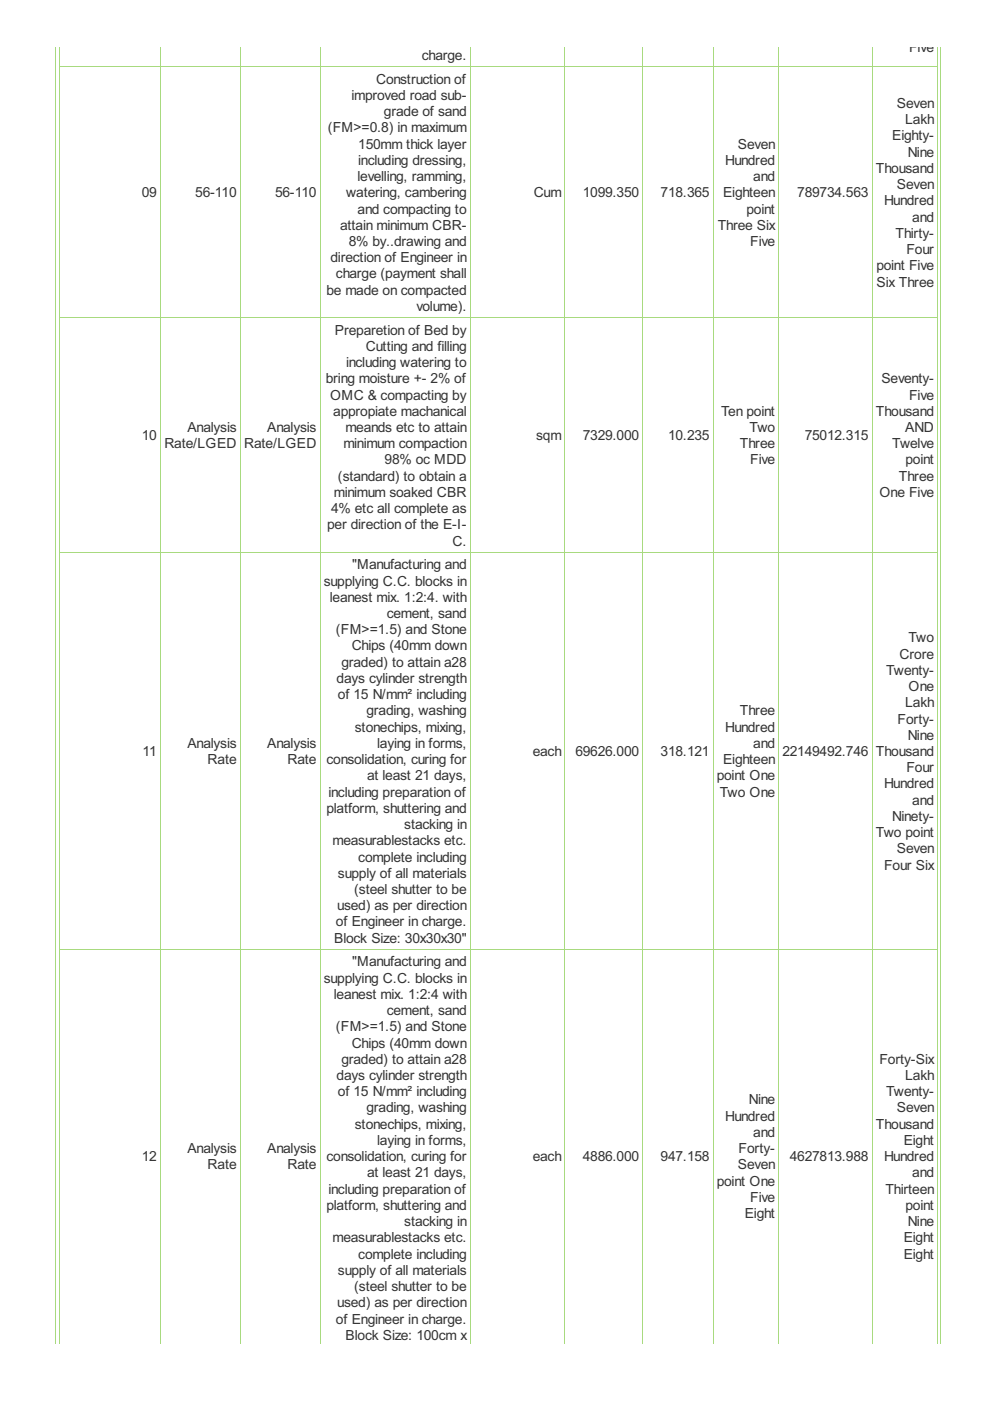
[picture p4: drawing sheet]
<svg xmlns="http://www.w3.org/2000/svg" width="210mm" height="297mm" viewBox="0 0 210 297" stroke-linecap="round" stroke-linejoin="round" font-family="sans-serif">
<defs><g id="words">
<g font-size="3.3" fill="#333">
<text x="192.8" y="11">Five</text>
<text x="79.7" y="17.7">Construction of</text>
<text x="89.4" y="12.7">charge.</text>
<text x="74.5" y="21.2">improved road sub-</text>
<text x="190.2" y="22.9">Seven</text>
<text x="69.5" y="28.1">(FM&gt;=0.8) in maximum</text>
<text x="81.4" y="24.6">grade of sand</text>
<text x="189.2" y="29.8">Eighty-</text>
<text x="191.9" y="26.3">Lakh</text>
<text x="76" y="31.5">150mm thick layer</text>
<text x="76" y="34.9">including dressing,</text>
<text x="153.7" y="34.9">Hundred</text>
<text x="156.5" y="31.5">Seven</text>
<text x="192.5" y="33.2">Nine</text>
<text x="30.1" y="41.8">09</text>
<text x="41.4" y="41.8">56-110</text>
<text x="58.3" y="41.8">56-110</text>
<text x="73.4" y="41.8">watering, cambering</text>
<text x="75.8" y="38.4">levelling, ramming,</text>
<text x="113.2" y="41.8">Cum</text>
<text x="123.6" y="41.8">1099.350</text>
<text x="140.1" y="41.8">718.365</text>
<text x="153.3" y="41.8">Eighteen</text>
<text x="159.7" y="38.4">and</text>
<text x="169" y="41.8">789734.563</text>
<text x="185.7" y="36.7">Thousand</text>
<text x="190.2" y="40.1">Seven</text>
<text x="75.8" y="45.3">and compacting to</text>
<text x="158.3" y="45.3">point</text>
<text x="187.4" y="43.5">Hundred</text>
<text x="193.4" y="47">and</text>
<text x="72.1" y="48.7">attain minimum CBR-</text>
<text x="74" y="52.2">8% by..drawing and</text>
<text x="152.2" y="48.7">Three Six</text>
<text x="159" y="52.2">Five</text>
<text x="189.9" y="50.4">Thirty-</text>
<text x="192.2" y="53.9">Four</text>
<text x="70.1" y="55.6">direction of Engineer in</text>
<text x="71.2" y="59">charge (payment shall</text>
<text x="185.8" y="57.3">point Five</text>
<text x="69.2" y="62.5">be made on compacted</text>
<text x="88.3" y="65.9">volume).</text>
<text x="185.9" y="60.8">Six Three</text>
<text x="71" y="70.9">Preparetion of Bed by</text>
<text x="73.4" y="77.8">including watering to</text>
<text x="77.6" y="74.4">Cutting and filling</text>
<text x="69.1" y="81.3">bring moisture +- 2% of</text>
<text x="186.9" y="81.3">Seventy-</text>
<text x="70" y="84.7">OMC &amp; compacting by</text>
<text x="70.7" y="88.2">appropiate machanical</text>
<text x="152.9" y="88.2">Ten point</text>
<text x="185.7" y="88.2">Thousand</text>
<text x="192.8" y="84.7">Five</text>
<text x="30.1" y="93.3">10</text>
<text x="34.9" y="95">Rate/LGED</text>
<text x="39.7" y="91.6">Analysis</text>
<text x="51.8" y="95">Rate/LGED</text>
<text x="56.6" y="91.6">Analysis</text>
<text x="72.8" y="95">minimum compaction</text>
<text x="73.2" y="91.6">meands etc to attain</text>
<text x="113.7" y="93.3">sqm</text>
<text x="123.6" y="93.3">7329.000</text>
<text x="141.6" y="93.3">10.235</text>
<text x="156.9" y="95">Three</text>
<text x="158.9" y="91.6">Two</text>
<text x="170.6" y="93.3">75012.315</text>
<text x="189.2" y="95">Twelve</text>
<text x="191.9" y="91.6">AND</text>
<text x="71.7" y="101.9">(standard) to obtain a</text>
<text x="81.6" y="98.5">98% oc MDD</text>
<text x="159" y="98.5">Five</text>
<text x="190.6" y="101.9">Three</text>
<text x="192" y="98.5">point</text>
<text x="70.8" y="105.4">minimum soaked CBR</text>
<text x="186.4" y="105.4">One Five</text>
<text x="69.4" y="112.2">per direction of the E-I-</text>
<text x="70.2" y="108.8">4% etc all complete as</text>
<text x="95.9" y="115.7">C.</text>
<text x="68.6" y="124.1">supplying C.C. blocks in</text>
<text x="74.7" y="120.7">&quot;Manufacturing and</text>
<text x="69.9" y="127.6">leanest mix. 1:2:4. with</text>
<text x="82" y="131">cement, sand</text>
<text x="71.2" y="134.5">(FM&gt;=1.5) and Stone</text>
<text x="74.6" y="137.9">Chips (40mm down</text>
<text x="192.6" y="136.2">Two</text>
<text x="72.4" y="141.4">graded) to attain a28</text>
<text x="187.9" y="143.1">Twenty-</text>
<text x="190.7" y="139.6">Crore</text>
<text x="71.4" y="144.8">days cylinder strength</text>
<text x="71.7" y="148.2">of 15 N/mm² including</text>
<text x="191.9" y="150">Lakh</text>
<text x="192.6" y="146.5">One</text>
<text x="75.2" y="155.1">stonechips, mixing,</text>
<text x="77.7" y="151.7">grading, washing</text>
<text x="153.7" y="155.1">Hundred</text>
<text x="156.9" y="151.7">Three</text>
<text x="190.3" y="153.4">Forty-</text>
<text x="30.2" y="160.3">11</text>
<text x="39.7" y="158.6">Analysis</text>
<text x="56.6" y="158.6">Analysis</text>
<text x="80" y="158.6">laying in forms,</text>
<text x="113" y="160.3">each</text>
<text x="122" y="160.3">69626.000</text>
<text x="140.1" y="160.3">318.121</text>
<text x="159.7" y="158.6">and</text>
<text x="165.9" y="160.3">22149492.746</text>
<text x="185.7" y="160.3">Thousand</text>
<text x="192.5" y="156.8">Nine</text>
<text x="44" y="162">Rate</text>
<text x="61" y="162">Rate</text>
<text x="69.2" y="162">consolidation, curing for</text>
<text x="77.8" y="165.5">at least 21 days,</text>
<text x="152" y="165.5">point One</text>
<text x="153.3" y="162">Eighteen</text>
<text x="187.4" y="167.2">Hundred</text>
<text x="192.2" y="163.7">Four</text>
<text x="69.2" y="172.3">platform, shuttering and</text>
<text x="69.7" y="168.9">including preparation of</text>
<text x="152.6" y="168.9">Two One</text>
<text x="193.4" y="170.6">and</text>
<text x="70.5" y="179.2">measurablestacks etc.</text>
<text x="85.7" y="175.8">stacking in</text>
<text x="185.7" y="177.5">Two point</text>
<text x="189.2" y="174.1">Ninety-</text>
<text x="76" y="182.7">complete including</text>
<text x="187.4" y="184.4">Four Six</text>
<text x="190.2" y="180.9">Seven</text>
<text x="71.7" y="186.1">supply of all materials</text>
<text x="75.1" y="189.5">(steel shutter to be</text>
<text x="71.2" y="196.4">of Engineer in charge.</text>
<text x="71.5" y="193">used) as per direction</text>
<text x="70.8" y="199.9">Block Size: 30x30x30&quot;</text>
<text x="68.6" y="208.3">supplying C.C. blocks in</text>
<text x="74.7" y="204.9">&quot;Manufacturing and</text>
<text x="70.8" y="211.8">leanest mix. 1:2:4 with</text>
<text x="82" y="215.2">cement, sand</text>
<text x="71.2" y="218.7">(FM&gt;=1.5) and Stone</text>
<text x="72.4" y="225.5">graded) to attain a28</text>
<text x="74.6" y="222.1">Chips (40mm down</text>
<text x="186.4" y="225.5">Forty-Six</text>
<text x="71.4" y="229">days cylinder strength</text>
<text x="71.7" y="232.4">of 15 N/mm² including</text>
<text x="187.9" y="232.4">Twenty-</text>
<text x="191.9" y="229">Lakh</text>
<text x="75.2" y="239.3">stonechips, mixing,</text>
<text x="77.7" y="235.9">grading, washing</text>
<text x="153.7" y="237.6">Hundred</text>
<text x="158.8" y="234.1">Nine</text>
<text x="185.7" y="239.3">Thousand</text>
<text x="190.2" y="235.9">Seven</text>
<text x="39.7" y="244.5">Analysis</text>
<text x="56.6" y="244.5">Analysis</text>
<text x="80" y="242.8">laying in forms,</text>
<text x="156.6" y="244.5">Forty-</text>
<text x="159.7" y="241">and</text>
<text x="191.6" y="242.8">Eight</text>
<text x="30.1" y="246.2">12</text>
<text x="44" y="247.9">Rate</text>
<text x="61" y="247.9">Rate</text>
<text x="69.2" y="246.2">consolidation, curing for</text>
<text x="77.8" y="249.6">at least 21 days,</text>
<text x="113" y="246.2">each</text>
<text x="123.6" y="246.2">4886.000</text>
<text x="140.1" y="246.2">947.158</text>
<text x="152" y="251.4">point One</text>
<text x="156.5" y="247.9">Seven</text>
<text x="167.5" y="246.2">4627813.988</text>
<text x="187.4" y="246.2">Hundred</text>
<text x="193.4" y="249.6">and</text>
<text x="69.2" y="256.5">platform, shuttering and</text>
<text x="69.7" y="253.1">including preparation of</text>
<text x="159" y="254.8">Five</text>
<text x="187.7" y="253.1">Thirteen</text>
<text x="192" y="256.5">point</text>
<text x="70.5" y="263.4">measurablestacks etc.</text>
<text x="85.7" y="260">stacking in</text>
<text x="157.9" y="258.2">Eight</text>
<text x="191.6" y="263.4">Eight</text>
<text x="192.5" y="260">Nine</text>
<text x="76" y="266.8">complete including</text>
<text x="191.6" y="266.8">Eight</text>
<text x="71.7" y="270.3">supply of all materials</text>
<text x="75.1" y="273.7">(steel shutter to be</text>
<text x="71.2" y="280.6">of Engineer in charge.</text>
<text x="71.5" y="277.2">used) as per direction</text>
<text x="73.3" y="284.1">Block Size: 100cm x</text>
</g>
</g></defs>
<g fill="none" stroke="#a8da7f" stroke-width=".21">
<path d="M11.8 9.9v274.9M12.6 14.1h186.3M12.6 9.9v274.9M34 9.9v274.9M50.9 9.9v274.9M67.9 9.9v274.9M99.7 9.9v274.9M119.8 9.9v274.9M136.3 9.9v274.9M151.2 9.9v274.9M165.1 9.9v274.9M184.9 9.9v274.9"/>
<path d="M198.8 9.9v274.9M199.5 9.9v274.9M12.6 67.3h186.3M12.6 117h186.3M12.6 201.2h186.3"/>
</g>
<use href="#words"/>
</svg>
